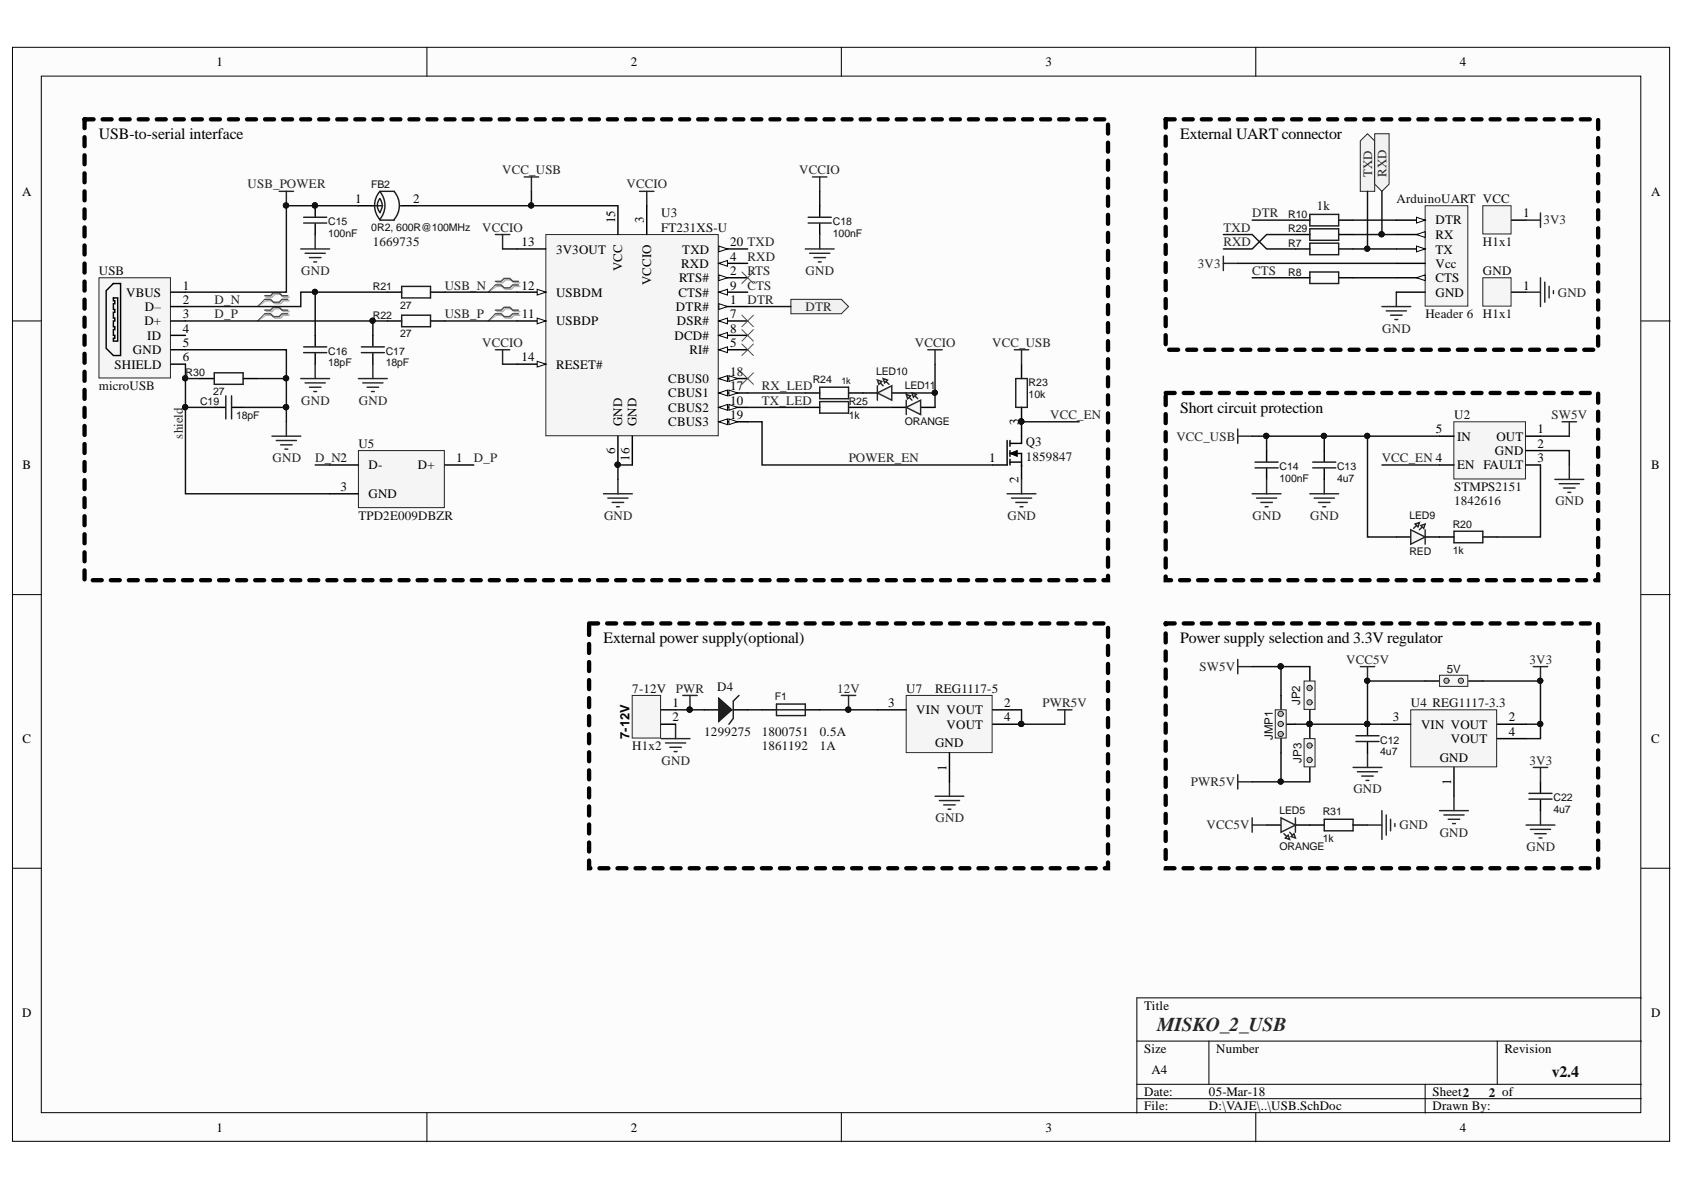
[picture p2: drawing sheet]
<svg xmlns="http://www.w3.org/2000/svg" width="297mm" height="210mm" viewBox="0 0 297 210" stroke-linecap="round" stroke-linejoin="round" font-family="sans-serif">
<defs><g id="words">
<text font-size="3.5" fill="#262626" x="204.1" y="181.9">MISKO_2_USB</text>
<g font-size="2.8">
<text x="17.4" y="24.5">USB-to-serial interface</text>
<text x="208.2" y="24.5">External UART connector</text>
<text x="208.2" y="72.8">Short circuit protection</text>
<text x="106.5" y="113.4">External power supply(optional)</text>
<text x="208.2" y="113.4">Power supply selection and 3.3V regulator</text>
</g>
<text font-size="2.8" fill="#0e0e0e" x="273.8" y="189.9">v2.4</text>
<g font-size="2.3">
<text x="38.2" y="11.7">1</text>
<text x="111.3" y="11.7">2</text>
<text x="184.4" y="11.7">3</text>
<text x="257.5" y="11.7">4</text>
<text x="3.9" y="34.5">A</text>
<text x="62.6" y="35.8">1</text>
<text x="72.9" y="35.8">2</text>
<text x="291.3" y="34.5">A</text>
<text x="108.5" y="39.3" transform="rotate(-90 108.5 39.3)">15</text>
<text x="113.6" y="39.3" transform="rotate(-90 113.6 39.3)">3</text>
<text x="253.2" y="39.6">DTR</text>
<text x="268.7" y="38.3">1</text>
<text x="92" y="43.5">13</text>
<text x="98.1" y="44.7">3V3OUT</text>
<text x="109.8" y="47.9" transform="rotate(-90 109.8 47.9)">VCC</text>
<text x="120.2" y="47.3">RXD</text>
<text x="120.3" y="44.7">TXD</text>
<text x="128.8" y="43.5">20 TXD</text>
<text x="128.8" y="46">4</text>
<text x="253.2" y="47.3">Vcc</text>
<text x="253.2" y="44.7">TX</text>
<text x="253.2" y="42.1">RX</text>
<text x="22.3" y="52.3">VBUS</text>
<text x="32.2" y="51.1">1</text>
<text x="32.2" y="53.6">2</text>
<text x="92" y="51.1">12</text>
<text x="98.1" y="52.3">USBDM</text>
<text x="114.8" y="50.3" transform="rotate(-90 114.8 50.3)">VCCIO</text>
<text x="119.7" y="52.3">CTS#</text>
<text x="119.8" y="49.8">RTS#</text>
<text x="128.8" y="48.5">2</text>
<text x="128.8" y="51.1">9</text>
<text x="128.8" y="53.6">1</text>
<text x="253.2" y="52.3">GND</text>
<text x="253.2" y="49.8">CTS</text>
<text x="268.7" y="51.1">1</text>
<text x="25.5" y="57.4">D+</text>
<text x="25.6" y="54.9">D–</text>
<text x="26" y="59.9">ID</text>
<text x="32.2" y="56.1">3</text>
<text x="32.2" y="58.7">4</text>
<text x="92.1" y="56.1">11</text>
<text x="98.1" y="57.4">USBDP</text>
<text x="119" y="59.9">DCD#</text>
<text x="119.2" y="54.9">DTR#</text>
<text x="119.4" y="57.4">DSR#</text>
<text x="128.8" y="56.1">7</text>
<text x="128.8" y="58.7">8</text>
<text x="20.2" y="65">SHIELD</text>
<text x="23.4" y="62.5">GND</text>
<text x="32.2" y="61.2">5</text>
<text x="32.2" y="63.8">6</text>
<text x="92" y="63.8">14</text>
<text x="98.1" y="65">RESET#</text>
<text x="121.6" y="62.5">RI#</text>
<text x="128.8" y="61.2">5</text>
<text x="117.9" y="67.6">CBUS0</text>
<text x="117.9" y="70.1">CBUS1</text>
<text x="128.8" y="66.3">18</text>
<text x="128.8" y="68.8">17</text>
<text x="128.8" y="71.4">10</text>
<text x="109.8" y="75.2" transform="rotate(-90 109.8 75.2)">GND</text>
<text x="112.3" y="75.2" transform="rotate(-90 112.3 75.2)">GND</text>
<text x="117.9" y="72.6">CBUS2</text>
<text x="117.9" y="75.2">CBUS3</text>
<text x="128.8" y="73.9">19</text>
<text x="179.7" y="74.9" transform="rotate(-90 179.7 74.9)">3</text>
<text x="253.3" y="76.4">5</text>
<text x="257" y="77.7">IN</text>
<text x="263.9" y="77.7">OUT</text>
<text x="271.2" y="76.4">1</text>
<text x="4" y="82.8">B</text>
<text x="65" y="82.8">D-</text>
<text x="73.7" y="82.8">D+</text>
<text x="80.5" y="81.5">1</text>
<text x="108.5" y="80.2" transform="rotate(-90 108.5 80.2)">6</text>
<text x="111" y="81.3" transform="rotate(-90 111 81.3)">16</text>
<text x="174.5" y="81.5">1</text>
<text x="257" y="82.8">EN FAULT</text>
<text x="263.7" y="80.2">GND</text>
<text x="271.2" y="81.5">3</text>
<text x="271.2" y="79">2</text>
<text x="291.3" y="82.8">B</text>
<text x="60.1" y="86.6">3</text>
<text x="65" y="87.9">GND</text>
<text x="179.7" y="85.2" transform="rotate(-90 179.7 85.2)">2</text>
<text x="118.6" y="124.7">1</text>
<text x="156.6" y="124.7">3</text>
<text x="161.6" y="126">VIN VOUT</text>
<text x="177.1" y="124.7">2</text>
<text x="4" y="131.1">C</text>
<text x="111" y="130.3" transform="rotate(-90 111 130.3)">7-12V</text>
<text x="118.6" y="127.3">2</text>
<text x="164.9" y="131.8">GND</text>
<text x="167" y="128.5">VOUT</text>
<text x="177.1" y="127.3">4</text>
<text x="245.7" y="127.3">3</text>
<text x="250.7" y="128.5">VIN VOUT</text>
<text x="255.9" y="131.1">VOUT</text>
<text x="266.1" y="127.3">2</text>
<text x="266.1" y="129.8">4</text>
<text x="291.3" y="131.1">C</text>
<text x="167" y="136" transform="rotate(-90 167 136)">1</text>
<text x="254" y="134.4">GND</text>
<text x="256" y="138.5" transform="rotate(-90 256 138.5)">1</text>
<text x="3.9" y="179.3">D</text>
<text x="201.8" y="178.1">Title</text>
<text x="291.3" y="179.3">D</text>
<text x="201.8" y="185.7">Size</text>
<text x="214.5" y="185.7">Number</text>
<text x="265.4" y="185.7">Revision</text>
<text x="203.1" y="189.5">A4</text>
<text x="201.8" y="193.3">Date:</text>
<text x="201.8" y="195.8">File:</text>
<text x="213.2" y="193.3">05-Mar-18</text>
<text x="213.2" y="195.8">D:\VAJE\..\USB.SchDoc</text>
<text x="252.7" y="193.3">Sheet2</text>
<text x="252.7" y="195.8">Drawn By:</text>
<text x="38.2" y="199.6">1</text>
<text x="111.3" y="199.6">2</text>
<text x="184.4" y="199.6">3</text>
<text x="257.5" y="199.6">4</text>
</g>
<g font-size="2.3" fill="#262626">
<text x="43.7" y="33.2">USB_POWER</text>
<text x="88.6" y="30.7">VCC_USB</text>
<text x="110.5" y="33.2">VCCIO</text>
<text x="141" y="30.7">VCCIO</text>
<text x="242" y="31.2" transform="rotate(-90 242 31.2)">TXD</text>
<text x="244.6" y="31.2" transform="rotate(-90 244.6 31.2)">RXD</text>
<text x="85" y="40.8">VCCIO</text>
<text x="215.8" y="40.8">TXD</text>
<text x="220.9" y="38.3">DTR</text>
<text x="272.2" y="39.6">3V3</text>
<text x="131.8" y="46">RXD</text>
<text x="211.3" y="47.3">3V3</text>
<text x="215.8" y="43.5">RXD</text>
<text x="37.8" y="53.6">D_N</text>
<text x="53.1" y="48.5">GND</text>
<text x="78.4" y="51.1">USB_N</text>
<text x="131.8" y="53.6">DTR</text>
<text x="131.8" y="51.1">CTS</text>
<text x="131.8" y="48.5">RTS</text>
<text x="142.1" y="48.5">GND</text>
<text x="220.9" y="48.5">CTS</text>
<text x="274.8" y="52.3">GND</text>
<text x="37.8" y="56.1">D_P</text>
<text x="78.4" y="56.1">USB_P</text>
<text x="142.1" y="54.9">DTR</text>
<text x="243.8" y="58.7">GND</text>
<text x="85" y="61.2">VCCIO</text>
<text x="161.4" y="61.2">VCCIO</text>
<text x="175" y="61.2">VCC_USB</text>
<text x="53.1" y="71.4">GND</text>
<text x="63.3" y="71.4">GND</text>
<text x="134.4" y="68.8">RX_LED</text>
<text x="134.4" y="71.4">TX_LED</text>
<text x="32.2" y="77.4" transform="rotate(-90 32.2 77.4)">shield</text>
<text x="185.2" y="73.9">VCC_EN</text>
<text x="207.5" y="77.7">VCC_USB</text>
<text x="273.7" y="73.9">SW5V</text>
<text x="48.1" y="81.5">GND</text>
<text x="55.6" y="81.5">D_N2</text>
<text x="83.6" y="81.5">D_P</text>
<text x="149.7" y="81.5">POWER_EN</text>
<text x="243.7" y="81.5">VCC_EN 4</text>
<text x="274.3" y="89.1">GND</text>
<text x="106.5" y="91.7">GND</text>
<text x="177.7" y="91.7">GND</text>
<text x="220.9" y="91.7">GND</text>
<text x="231.1" y="91.7">GND</text>
<text x="211.6" y="118.4">SW5V</text>
<text x="237.5" y="117.1">VCC5V</text>
<text x="269.8" y="117.1">3V3</text>
<text x="119.2" y="122.2">PWR</text>
<text x="147.7" y="122.2">12V</text>
<text x="183.9" y="124.7">PWR5V</text>
<text x="116.7" y="134.9">GND</text>
<text x="269.8" y="134.9">3V3</text>
<text x="210" y="138.7">PWR5V</text>
<text x="238.7" y="139.9">GND</text>
<text x="165" y="145">GND</text>
<text x="212.8" y="146.3">VCC5V</text>
<text x="246.8" y="146.3">GND</text>
<text x="254" y="147.6">GND</text>
<text x="269.3" y="150.1">GND</text>
</g>
<g font-size="2.3" fill="#0e0e0e">
<text x="246.3" y="35.8">ArduinoUART VCC</text>
<text x="116.6" y="38.3">U3</text>
<text x="116.6" y="40.8">FT231XS-U</text>
<text x="232.3" y="37">1k</text>
<text x="65.8" y="43.5">1669735</text>
<text x="261.6" y="43.5">H1x1</text>
<text x="17.4" y="48.5">USB</text>
<text x="261.6" y="48.5">GND</text>
<text x="251.4" y="56.1">Header 6</text>
<text x="261.6" y="56.1">H1x1</text>
<text x="17.4" y="68.8">microUSB</text>
<text x="256.5" y="73.9">U2</text>
<text x="63.2" y="79">U5</text>
<text x="180.9" y="81.3">1859847</text>
<text x="180.9" y="78.7">Q3</text>
<text x="256.5" y="89.1">1842616</text>
<text x="256.5" y="86.6">STMPS2151</text>
<text x="63.2" y="91.7">TPD2E009DBZR</text>
<text x="111.5" y="122.2">7-12V</text>
<text x="126.5" y="121.9">D4</text>
<text x="159.9" y="122.2">U7</text>
<text x="164.9" y="122.2">REG1117-5</text>
<text x="248.9" y="124.7">U4 REG1117-3.3</text>
<text x="124.2" y="129.8">1299275</text>
<text x="134.4" y="129.8">1800751</text>
<text x="144.6" y="129.8">0.5A</text>
<text x="111.5" y="132.3">H1x2</text>
<text x="134.4" y="132.3">1861192</text>
<text x="144.6" y="132.3">1A</text>
<text x="262.6" y="193.6">2 of</text>
</g>
<g font-size="2" fill="#0e0e0e">
<text x="255.2" y="118.6">5V</text>
<text x="229.3" y="124.4" transform="rotate(-90 229.3 124.4)">JP2</text>
<text x="224.5" y="130.6" transform="rotate(-90 224.5 130.6)">JMP1</text>
<text x="229.6" y="134.5" transform="rotate(-90 229.6 134.5)">JP3</text>
</g>
<g font-size="1.9" fill="#0e0e0e">
<text x="65.5" y="33.1">FB2</text>
<text x="57.9" y="41.8">100nF</text>
<text x="57.9" y="39.7">C15</text>
<text x="65.5" y="40.8">0R2, 600R@100MHz</text>
<text x="146.9" y="41.8">100nF</text>
<text x="146.9" y="39.7">C18</text>
<text x="227.2" y="41">R29</text>
<text x="227.2" y="38.5">R10</text>
<text x="227.2" y="43.5">R7</text>
<text x="65.8" y="51.2">R21</text>
<text x="227.2" y="48.6">R8</text>
<text x="65.8" y="56.2">R22</text>
<text x="70.6" y="54.5">27</text>
<text x="70.6" y="59.5">27</text>
<text x="57.9" y="64.6">18pF</text>
<text x="57.9" y="62.6">C16</text>
<text x="68" y="64.6">18pF</text>
<text x="68" y="62.6">C17</text>
<text x="32.7" y="66.4">R30</text>
<text x="35.3" y="71.4">C19</text>
<text x="37.6" y="69.7">27</text>
<text x="143.4" y="67.6">R24</text>
<text x="149.7" y="71.4">R25</text>
<text x="154.5" y="66.1">LED10</text>
<text x="159.6" y="68.7">LED11</text>
<text x="181.4" y="70.2">10k</text>
<text x="181.4" y="68.1">R23</text>
<text x="41.6" y="74">18pF</text>
<text x="149.7" y="74">1k</text>
<text x="159.6" y="75">ORANGE</text>
<text x="225.7" y="82.9">C14</text>
<text x="235.8" y="82.9">C13</text>
<text x="225.7" y="85">100nF</text>
<text x="235.8" y="85">4u7</text>
<text x="248.6" y="91.6">LED9</text>
<text x="256.2" y="93.1">R20</text>
<text x="248.6" y="97.9">RED</text>
<text x="256.2" y="97.7">1k</text>
<text x="136.7" y="123.5">F1</text>
<text x="243.5" y="131.1">C12</text>
<text x="243.5" y="133.2">4u7</text>
<text x="225.7" y="143.6">LED5</text>
<text x="233.3" y="143.8">R31</text>
<text x="274" y="143.3">4u7</text>
<text x="274" y="141.3">C22</text>
<text x="233.3" y="148.5">1k</text>
<text x="225.7" y="150">ORANGE</text>
</g>
<text font-size="1.6" fill="#0e0e0e" x="148.4" y="67.7">1k</text>
</g></defs>
<g fill="#fcfcfc" stroke="#000" stroke-width=".18">
<path d="M2.2 8.3h292.3v193h-292.3z"/>
<path d="M7.3 13.4h282.1v182.9h-282.1z"/>
</g>
<g fill="none" stroke="#000" stroke-width=".18">
<path d="M75.3 8.3v5.1M148.4 8.3v5.1M221.5 8.3v5.1M2.2 56.6h5.1M289.5 56.6h5.1M178.2 80l1.2-.5v1zM2.2 104.9h5.1M289.5 104.9h5.1M2.2 153.2h5.1M289.5 153.2h5.1M289.5 176h-89v20.3M75.3 196.3v5.1"/>
<path d="M148.4 196.3v5.1M200.5 183.6h89M200.5 191.3h89M200.5 193.8h89M213.2 183.6v7.7M221.5 196.3v5.1M251.4 191.3v5M264.1 183.6v7.7"/>
</g>
<path d="M48 76.9h5.1M48.7 77.7h3.6M49.5 78.5h2M50.3 79.2h.5M50.5 74.4v2.5" fill="none" stroke="#262626" stroke-width=".25"/>
<path d="M177.6 77.7v4.3h-2.5M178.2 80h2v2.3M178.2 77.7v1M178.2 79.5v1M180.2 74.4v3.8h-2M178.2 81v1M178.2 81.5h2M180.2 82v2.6" fill="none" stroke="#000" stroke-width=".25"/>
<circle cx="180.1" cy="74.3" r=".46" fill="#0e0e0e" stroke="#0e0e0e" stroke-width=".18"/>
<path d="M178.2 80l1.2-.5v1z" fill="#000"/>
<path d="M256.4 74.4h12.7v10.1h-12.7z" fill="#f5f5f5" stroke="#262626" stroke-width=".18"/>
<path d="M253.9 76.9h2.6M269.2 76.9h2.5M269.2 79.5h2.5M253.9 82h2.6M269.2 82h2.5" fill="none" stroke="#000" stroke-width=".25"/>
<g fill="#f0f0f0" stroke="#262626" stroke-width=".18">
<path d="M239.9 24.9l1.3-1.3 1.3 1.3v8.9h-2.6z" fill-rule="evenodd"/>
<path d="M242.5 23.6h2.5v8.9l-1.2 1.3-1.3-1.3z" fill-rule="evenodd"/>
</g>
<path d="M142 69.3h2.6M142 71.9h2.6M149.7 69.3h5.1M149.7 71.9h2.5M157.3 69.3h2.5" fill="none" stroke="#000" stroke-width=".25"/>
<path d="M144.6 68.3h5.1v2h-5.1zM144.6 70.8h5.1v2.1h-5.1z" fill="none" stroke="#1c1c1c" stroke-width=".25"/>
<path d="M155 67.3l.8 .7" fill="none" stroke="#262626" stroke-width=".25"/>
<path d="M154.8 67l.7 .3-.5 .5z" fill="#f5f5f5"/>
<path d="M154.8 67l.7 .3-.5 .5zM156 67l.8 .8" fill="none" stroke="#262626" stroke-width=".25"/>
<path d="M155.8 66.8l.7 .2-.5 .5z" fill="#f5f5f5"/>
<path d="M154.8 68v2.6M155.8 66.8l.7 .2-.5 .5z" fill="none" stroke="#262626" stroke-width=".25"/>
<path d="M154.8 69.3l2.5-1.3v2.6z" fill="#f5f5f5"/>
<path d="M154.8 69.3l2.5-1.3v2.6zM160.1 69.8l.8 .8" fill="none" stroke="#262626" stroke-width=".25"/>
<path d="M157.3 71.9h2.5M162.4 71.9h2.5" fill="none" stroke="#000" stroke-width=".25"/>
<path d="M159.8 69.6l.8 .2-.5 .5z" fill="#f5f5f5"/>
<path d="M159.8 69.6l.8 .2-.5 .5zM161.1 69.6l.8 .7" fill="none" stroke="#262626" stroke-width=".25"/>
<path d="M160.9 69.3l.7 .3-.5 .5z" fill="#f5f5f5"/>
<path d="M159.8 70.6v2.5M160.9 69.3l.7 .3-.5 .5z" fill="none" stroke="#262626" stroke-width=".25"/>
<path d="M159.8 71.9l2.6-1.3v2.5z" fill="#f5f5f5"/>
<g fill="none" stroke="#262626" stroke-width=".25">
<path d="M49.2 33.8h2.6M50.5 33.8v2.5M92.5 31.2h2.5M93.7 31.2v2.6M53.1 43.9h5M53.8 44.7h3.6M54.6 45.4h2M55.3 46.2h.6M55.6 41.4v2.5M87.4 41.4h2.5M88.7 41.4v2.5M159.8 71.9l2.6-1.3v2.5z"/>
<path d="M177.6 87.1h5.1M178.4 87.9h3.6M179.2 88.6h2M179.9 89.4h.5M180.2 84.6v2.5M220.9 87.1h5.1M221.6 87.9h3.6M222.4 88.6h2M223.2 89.4h.5M223.4 84.6v2.5M251.1 92.7l-.7 .8M274.3 84.6h5.1"/>
<path d="M275 85.3h3.6M275.8 86.1h2M276.6 86.8h.5M276.8 82v2.6"/>
</g>
<path d="M55.6 36.3v1.9M55.6 39.5v1.9M63.2 36.3h2.6M70.9 36.3h2.5M180.2 64.2v2.6M180.2 71.9v2.5M223.4 79.5v1.9M223.4 82.7v1.9M246.3 94.7h2.5M251.4 94.7h5.1M261.6 94.7h2.5" fill="none" stroke="#000" stroke-width=".25"/>
<g fill="none" stroke="#1c1c1c" stroke-width=".25">
<path d="M53.6 39.3h4M53.6 38.3h4M65.8 36.3h1.7M67 35.1a1.84 1.84 0 0 1-.1 2.4M67 33.8a3.8 3.8 0 0 1-.1 4.9M67 35a1.85 1.85 0 0 0 .1 2.5M67 38.8h2.6M69.5 33.8a3.7 3.7 0 0 1 0 4.9M69.6 33.8l-2.6-.1a3.8 3.8 0 0 0 .1 5.1M70.6 36.3h.3M179.2 66.8h2v5.1h-2zM221.4 82.5h4"/>
<path d="M221.4 81.5h4M256.5 93.7h5.1v2h-5.1z"/>
</g>
<g fill="#0e0e0e" stroke="#0e0e0e" stroke-width=".18">
<circle cx="55.5" cy="36.2" r=".46"/>
<circle cx="180.1" cy="74.3" r=".46"/>
<circle cx="50.5" cy="36.2" r=".46"/>
</g>
<path d="M250.6 92.7l.8-.3-.3 .8z" fill="#f5f5f5"/>
<path d="M250.1 92.4l-.8 .8M250.6 92.7l.8-.3-.3 .8z" fill="none" stroke="#262626" stroke-width=".25"/>
<path d="M249.6 92.4l.8-.2-.3 .7z" fill="#f5f5f5"/>
<path d="M249.6 92.4l.8-.2-.3 .7zM251.4 93.5v2.5" fill="none" stroke="#262626" stroke-width=".25"/>
<path d="M248.8 93.5l2.6 1.2-2.6 1.3z" fill="#f5f5f5"/>
<g fill="none" stroke="#262626" stroke-width=".25">
<path d="M112.8 33.8h2.5M114.1 33.8v2.5M143.3 31.2h2.6M144.6 31.2v2.6M142 43.9h5.1M142.8 44.7h3.6M143.6 45.4h2M144.3 46.2h.5M144.6 41.4v2.5M53.1 66.8h5M53.8 67.5h3.6M54.6 68.3h2"/>
<path d="M55.3 69.1h.6M55.6 64.2v2.6M63.2 66.8h5.1M64 67.5h3.5M64.7 68.3h2.1M65.5 69.1h.5M65.8 64.2v2.6M87.4 61.7h2.5M88.7 61.7v2.5M163.7 61.7h2.5M164.9 61.7v2.5M106.4 87.1h5.1"/>
<path d="M107.2 87.9h3.6M108 88.6h2M108.7 89.4h.5M109 84.6v2.5M248.8 93.5l2.6 1.2-2.6 1.3zM238.7 135.4h5.1M239.4 136.1h3.6M240.2 136.9h2M241 137.7h.5M241.2 132.8v2.6"/>
</g>
<path d="M144.6 36.3v1.9M144.6 39.5v1.9M55.6 59.2v1.9M65.8 59.2v1.9M68.3 51.5h2.6M68.3 56.6h2.6M75.9 51.5h2.6M75.9 56.6h2.6M55.6 62.3v1.9M65.8 62.3v1.9" fill="none" stroke="#000" stroke-width=".25"/>
<path d="M142.6 39.3h4M142.6 38.3h4M70.9 50.5h5v2h-5zM70.9 55.6h5v2h-5zM53.6 62.2h4M53.6 61.2h4M63.7 62.2h4.1M63.7 61.2h4.1" fill="none" stroke="#1c1c1c" stroke-width=".25"/>
<path d="M96.3 41.4h30.4v35.5h-30.4z" fill="#f5f5f5" stroke="#262626" stroke-width=".18"/>
<path d="M109 36.3v5.1M114.1 36.3v5.1M91.2 43.9h5.1M91.2 56.6h5.1M109 76.9v5.1M111.5 76.9v5.1" fill="none" stroke="#000" stroke-width=".25"/>
<circle cx="108.9" cy="82" r=".46" fill="#0e0e0e" stroke="#0e0e0e" stroke-width=".18"/>
<path d="M94.8 56.1l1.5 .5-1.5 .5z" fill="#fcfcfc"/>
<path d="M94.8 56.1l1.5 .5-1.5 .5z" fill="none" stroke="#000" stroke-width=".18"/>
<path d="M91.2 64.2h5.1" fill="none" stroke="#000" stroke-width=".25"/>
<path d="M94.8 63.7l1.5 .5-1.5 .5z" fill="#fcfcfc"/>
<path d="M94.8 63.7l1.5 .5-1.5 .5z" fill="none" stroke="#000" stroke-width=".18"/>
<path d="M126.8 43.9h5.1" fill="none" stroke="#000" stroke-width=".25"/>
<path d="M126.8 43.4l1.5 .5-1.5 .5z" fill="#fcfcfc"/>
<path d="M126.8 43.4l1.5 .5-1.5 .5z" fill="none" stroke="#000" stroke-width=".18"/>
<path d="M126.8 46.5h5.1" fill="none" stroke="#000" stroke-width=".25"/>
<path d="M126.8 46.5l1.5-.6v1.1z" fill="#fcfcfc"/>
<path d="M126.8 46.5l1.5-.6v1.1z" fill="none" stroke="#000" stroke-width=".18"/>
<path d="M126.8 49h5.1" fill="none" stroke="#000" stroke-width=".25"/>
<path d="M126.8 48.5l1.5 .5-1.5 .5z" fill="#fcfcfc"/>
<path d="M126.8 48.5l1.5 .5-1.5 .5z" fill="none" stroke="#000" stroke-width=".18"/>
<path d="M126.8 51.5h5.1" fill="none" stroke="#000" stroke-width=".25"/>
<path d="M126.8 51.5l1.5-.5v1z" fill="#fcfcfc"/>
<path d="M126.8 51.5l1.5-.5v1z" fill="none" stroke="#000" stroke-width=".18"/>
<path d="M126.8 54.1h5.1" fill="none" stroke="#000" stroke-width=".25"/>
<path d="M126.8 53.6l1.5 .5-1.5 .5z" fill="#fcfcfc"/>
<path d="M126.8 53.6l1.5 .5-1.5 .5z" fill="none" stroke="#000" stroke-width=".18"/>
<path d="M126.8 56.6h5.1" fill="none" stroke="#000" stroke-width=".25"/>
<path d="M126.8 56.6l1.5-.5v1z" fill="#fcfcfc"/>
<path d="M126.8 56.6l1.5-.5v1z" fill="none" stroke="#000" stroke-width=".18"/>
<path d="M126.8 59.2h5.1" fill="none" stroke="#000" stroke-width=".25"/>
<path d="M126.8 59.2l1.5-.6v1.1z" fill="#fcfcfc"/>
<path d="M126.8 59.2l1.5-.6v1.1z" fill="none" stroke="#000" stroke-width=".18"/>
<path d="M126.8 61.7h5.1" fill="none" stroke="#000" stroke-width=".25"/>
<path d="M126.8 61.7l1.5-.5v1z" fill="#fcfcfc"/>
<path d="M126.8 61.7l1.5-.5v1z" fill="none" stroke="#000" stroke-width=".18"/>
<path d="M126.8 66.8h5.1" fill="none" stroke="#000" stroke-width=".25"/>
<path d="M126.8 66.8l1.5-.5v1z" fill="#fcfcfc"/>
<path d="M126.8 66.8l1.5-.5v1z" fill="none" stroke="#000" stroke-width=".18"/>
<path d="M128.6 66.3l1.5 .5-1.5 .5z" fill="#fcfcfc"/>
<path d="M128.6 66.3l1.5 .5-1.5 .5z" fill="none" stroke="#000" stroke-width=".18"/>
<path d="M126.8 69.3h5.1" fill="none" stroke="#000" stroke-width=".25"/>
<path d="M126.8 69.3l1.5-.5v1z" fill="#fcfcfc"/>
<path d="M126.8 69.3l1.5-.5v1z" fill="none" stroke="#000" stroke-width=".18"/>
<path d="M128.6 68.8l1.5 .5-1.5 .5z" fill="#fcfcfc"/>
<path d="M128.6 68.8l1.5 .5-1.5 .5z" fill="none" stroke="#000" stroke-width=".18"/>
<path d="M126.8 71.9h5.1" fill="none" stroke="#000" stroke-width=".25"/>
<path d="M126.8 71.9l1.5-.6v1.1z" fill="#fcfcfc"/>
<path d="M126.8 71.9l1.5-.6v1.1z" fill="none" stroke="#000" stroke-width=".18"/>
<path d="M128.6 71.3l1.5 .6-1.5 .5z" fill="#fcfcfc"/>
<path d="M128.6 71.3l1.5 .6-1.5 .5z" fill="none" stroke="#000" stroke-width=".18"/>
<path d="M126.8 74.4h5.1" fill="none" stroke="#000" stroke-width=".25"/>
<path d="M126.8 74.4l1.5-.5v1z" fill="#fcfcfc"/>
<path d="M126.8 74.4l1.5-.5v1z" fill="none" stroke="#000" stroke-width=".18"/>
<path d="M128.6 73.9l1.5 .5-1.5 .5z" fill="#fcfcfc"/>
<path d="M128.6 73.9l1.5 .5-1.5 .5z" fill="none" stroke="#000" stroke-width=".18"/>
<path d="M91.2 51.5h5.1" fill="none" stroke="#000" stroke-width=".25"/>
<path d="M94.8 51l1.5 .5-1.5 .5z" fill="#fcfcfc"/>
<path d="M94.8 51l1.5 .5-1.5 .5z" fill="none" stroke="#000" stroke-width=".18"/>
<circle cx="108.9" cy="82" r=".46" fill="#0e0e0e" stroke="#0e0e0e" stroke-width=".18"/>
<path d="M139.5 52.8h8.9l1.3 1.3-1.3 1.2h-8.9z" fill-rule="evenodd" fill="#f0f0f0" stroke="#262626" stroke-width=".18"/>
<path d="M130.9 58.1l2 2.1M130.9 55.6l2 2M130.9 48l2 2M132.9 58.1l-2 2.1M132.9 55.6l-2 2M132.9 48l-2 2M130.9 60.7l2 2M130.9 65.8l2 2M132.9 60.7l-2 2M132.9 65.8l-2 2" fill="none" stroke="#4c4c4c" stroke-width=".18"/>
<path d="M228.5 38.8h2.5M236.1 38.8h2.6M228.5 41.4h2.5M228.5 43.9h2.5M228.5 49h2.5M236.1 41.4h2.6M236.1 43.9h2.6M236.1 49h2.6M35.3 66.8h2.5M37.8 71.9h1.9M41 71.9h1.9M42.9 66.8h2.5" fill="none" stroke="#000" stroke-width=".25"/>
<path d="M231 37.8h5.1v2h-5.1zM231 40.4h5.1v2h-5.1zM231 42.9h5.1v2h-5.1zM231 48h5.1v2h-5.1zM37.8 65.8h5.1v2h-5.1zM39.8 69.8v4.1M40.8 69.8v4.1" fill="none" stroke="#1c1c1c" stroke-width=".25"/>
<path d="M215.8 45.2v2.5M215.8 46.5h2.5M243.8 54.1h5M244.5 54.8h3.6M245.3 55.6h2M246 56.4h.6M246.3 51.5v2.6" fill="none" stroke="#262626" stroke-width=".25"/>
<path d="M248.8 125.2h15.2v10.1h-15.2z" fill="#f5f5f5" stroke="#262626" stroke-width=".18"/>
<path d="M243.8 127.7h5M256.5 135.4v5M264.1 127.7h5.1M264.1 130.3h5.1" fill="none" stroke="#000" stroke-width=".25"/>
<g fill="none" stroke="#262626" stroke-width=".25">
<path d="M270.5 117.6h2.5M271.7 117.6v2.5M116.6 130.3h5.1M117.4 131h3.5M118.1 131.8h2.1M118.9 132.6h.5M119.2 127.7v2.6M120.4 122.7h2.6M121.7 122.7v2.5M253.9 143h5.1M254.7 143.8h3.5M255.4 144.5h2.1"/>
<path d="M256.2 145.3h.5M256.5 140.4v2.6"/>
</g>
<g fill="#0e0e0e" stroke="#0e0e0e" stroke-width=".18">
<circle cx="271.7" cy="120.1" r=".46"/>
<circle cx="121.6" cy="125.2" r=".47"/>
</g>
<path d="M111.5 122.7h5v7.5h-5z" fill="#f5f5f5" stroke="#262626" stroke-width=".18"/>
<path d="M116.6 125.2h2.6M116.6 127.7h2.6" fill="none" stroke="#000" stroke-width=".25"/>
<path d="M251.4 36.3h7.5v17.7h-7.5z" fill="#f5f5f5" stroke="#262626" stroke-width=".18"/>
<path d="M246.3 51.5h5.1M246.3 49h5.1" fill="none" stroke="#000" stroke-width=".25"/>
<path d="M249.9 49l1.5-.5v1z" fill="#fcfcfc"/>
<path d="M249.9 49l1.5-.5v1z" fill="none" stroke="#000" stroke-width=".18"/>
<path d="M246.3 46.5h5.1M246.3 43.9h5.1" fill="none" stroke="#000" stroke-width=".25"/>
<path d="M249.9 43.4l1.5 .5-1.5 .5z" fill="#fcfcfc"/>
<path d="M249.9 43.4l1.5 .5-1.5 .5z" fill="none" stroke="#000" stroke-width=".18"/>
<path d="M246.3 41.4h5.1" fill="none" stroke="#000" stroke-width=".25"/>
<path d="M249.9 41.4l1.5-.5v1z" fill="#fcfcfc"/>
<path d="M249.9 41.4l1.5-.5v1z" fill="none" stroke="#000" stroke-width=".18"/>
<path d="M246.3 38.8h5.1" fill="none" stroke="#000" stroke-width=".25"/>
<path d="M249.9 38.3l1.5 .5-1.5 .5z" fill="#fcfcfc"/>
<path d="M249.9 38.3l1.5 .5-1.5 .5z" fill="none" stroke="#000" stroke-width=".18"/>
<path d="M233.6 79.5v1.9M233.6 82.7v1.9M241.2 127.7v2M241.2 130.9v1.9" fill="none" stroke="#000" stroke-width=".25"/>
<circle cx="241.2" cy="127.7" r=".46" fill="#0e0e0e" stroke="#0e0e0e" stroke-width=".18"/>
<path d="M231.5 82.5h4.1M231.5 81.5h4.1M239.2 130.8h4M239.2 129.8h4" fill="none" stroke="#1c1c1c" stroke-width=".25"/>
<path d="M231 87.1h5.1M231.8 87.9h3.6M232.6 88.6h2M233.3 89.4h.5M233.6 84.6v2.5" fill="none" stroke="#262626" stroke-width=".25"/>
<path d="M17.5 49h12.6v17.7h-12.6z" fill="#f5f5f5" stroke="#262626" stroke-width=".18"/>
<path d="M18.7 51.3l1.3-1.3h1.3v12.7h-1.3l-1.3-1.3zM20 52.5h.8v7.7h-.8v-.5h.3v-.5h-.3v-1.1h.3v-.5h-.3v-1h.3v-.5h-.3v-1h.3v-.5h-.3v-1h.3v-.5h-.3zM30.2 51.5h2.5M30.2 54.1h2.5M30.2 56.6h2.5M30.2 59.2h2.5M30.2 61.7h2.5M30.2 64.2h2.5" fill="none" stroke="#000" stroke-width=".25"/>
<path d="M218.3 75.7v2.5M218.3 76.9h2.6M275.5 74.4h2.6M276.8 74.4v2.5M239.9 117.6h2.6M241.2 117.6v2.5" fill="none" stroke="#262626" stroke-width=".25"/>
<circle cx="241.2" cy="120.1" r=".46" fill="#0e0e0e" stroke="#0e0e0e" stroke-width=".18"/>
<path d="M63.2 79.5h15.2v10h-15.2z" fill="#f5f5f5" stroke="#262626" stroke-width=".18"/>
<path d="M58.1 82h5.1M58.1 87.1h5.1M78.5 82h5.1M134.4 125.2h2.6M142 125.2h2.6M226 122.7v2.5M226 130.3v2.5M226.6 127.7h1.9M271.7 137.9v1.9M271.7 141.1v1.9" fill="none" stroke="#000" stroke-width=".25"/>
<path d="M47 55h1l.5-.5h1l.5 .5h1M47 55.6h1l.5 .5h1l.5-.5h1M47 52.4h1l.5-.5h1l.5 .5h1M47 53.1h1l.5 .5h1l.5-.5h1M87.6 55h1.1l.5-.5h1l.5 .5h1M87.6 55.6h1.1l.5 .5h1l.5-.5h1M87.6 49.9h1.1l.5-.5h1l.5 .5h1M87.6 50.5h1.1l.5 .5h1l.5-.5h1" fill="none" stroke="#aeaeae" stroke-width=".25"/>
<path d="M47 55.6l-1.6 1M47 53.1l-1.6 1M87.6 55.6l-1.5 1M87.6 50.5l-1.5 1" fill="none" stroke="#aeaeae" stroke-width=".18"/>
<path d="M46.7 54.7h1l.5-.5h1l.5 .5h1.1M46.7 55.3h1l.5 .6h1l.5-.6h1.1M46.7 52.2h1l.5-.5h1l.5 .5h1.1M46.7 52.8h1l.5 .5h1l.5-.5h1.1M87.4 54.7h1l.5-.5h1l.5 .5h1M87.4 55.3h1l.5 .6h1l.5-.6h1M87.4 49.6h1l.5-.5h1l.5 .5h1M87.4 50.3h1l.5 .5h1l.5-.5h1" fill="none" stroke="#4c4c4c" stroke-width=".25"/>
<path d="M46.7 55.3l-1.3 1.3M46.7 52.8l-1.3 1.3M87.4 55.3l-1.3 1.3M87.4 50.3l-1.3 1.2" fill="none" stroke="#4c4c4c" stroke-width=".18"/>
<path d="M178.9 61.7h2.6M180.2 61.7v2.5M270.5 135.4h2.5M271.7 135.4v2.5M269.2 145.5h5.1M269.9 146.3h3.6M270.7 147.1h2M271.5 147.8h.5M271.7 143v2.5" fill="none" stroke="#262626" stroke-width=".25"/>
<path d="M137 124.2h5v2h-5zM137 125.2h5M269.7 139.9h4.1M269.7 141h4.1" fill="none" stroke="#1c1c1c" stroke-width=".25"/>
<path d="M224.9 125.2h2v5h-2z" fill="#f5f5f5" stroke="#262626" stroke-width=".18"/>
<g fill="#c0c0c0" stroke="#1c1c1c" stroke-width=".18">
<circle cx="225.9" cy="129.5" r=".46"/>
<circle cx="225.9" cy="125.9" r=".46"/>
<circle cx="225.9" cy="127.7" r=".46"/>
</g>
<path d="M167.5 137.9v2.5M218.3 136.6v2.6M218.3 137.9h2.6M164.9 140.4h5.1M165.7 141.2h3.6M166.5 142h2M167.2 142.7h.5" fill="none" stroke="#262626" stroke-width=".25"/>
<path d="M159.8 122.7h15.2v10.1h-15.2z" fill="#f5f5f5" stroke="#262626" stroke-width=".18"/>
<path d="M124.2 125.2h2.6M129.3 125.2h2.6M154.8 125.2h5M167.5 132.8v5.1M175.1 125.2h5.1M175.1 127.7h5.1" fill="none" stroke="#000" stroke-width=".25"/>
<g fill="#0e0e0e" stroke="#0e0e0e" stroke-width=".18">
<circle cx="180.1" cy="127.7" r=".46"/>
<circle cx="149.6" cy="125.2" r=".46"/>
</g>
<path d="M148.4 122.7h2.5M149.7 122.7v2.5" fill="none" stroke="#262626" stroke-width=".25"/>
<path d="M130.4 122.7l-1.1 1v3l-.7 1" fill="none" stroke="#1c1c1c" stroke-width=".25"/>
<path d="M126.8 123.2l2.3 2-2.3 2z" fill="#1c1c1c"/>
<path d="M126.8 123.2l2.3 2-2.3 2z" fill="none" stroke="#1c1c1c" stroke-width=".25"/>
<path d="M261.6 49h4.9v5h-4.9z" fill="#f5f5f5" stroke="#262626" stroke-width=".18"/>
<path d="M266.6 51.5h2.6" fill="none" stroke="#000" stroke-width=".25"/>
<path d="M261.6 36.3h4.9v5h-4.9z" fill="#f5f5f5" stroke="#262626" stroke-width=".18"/>
<path d="M266.6 38.8h2.6M231 117.6v2.5M231 125.2v2.5" fill="none" stroke="#000" stroke-width=".25"/>
<path d="M269.2 38.8h2.5M271.7 37.6v2.5M269.2 51.5h2.5M271.7 49v5.1M272.5 49.8v3.5M273.2 50.5v2M274 51.3v.5" fill="none" stroke="#262626" stroke-width=".25"/>
<circle cx="231" cy="127.7" r=".46" fill="#0e0e0e" stroke="#0e0e0e" stroke-width=".18"/>
<path d="M230 120.1h2v5h-2z" fill="#f5f5f5" stroke="#262626" stroke-width=".18"/>
<g fill="#c0c0c0" stroke="#1c1c1c" stroke-width=".18">
<circle cx="231" cy="123.9" r=".46"/>
<circle cx="231" cy="121.4" r=".46"/>
</g>
<circle cx="231" cy="127.7" r=".46" fill="#0e0e0e" stroke="#0e0e0e" stroke-width=".18"/>
<path d="M231 127.7v2.6M231 135.4v2.5" fill="none" stroke="#000" stroke-width=".25"/>
<path d="M230 130.3h2v5h-2z" fill="#f5f5f5" stroke="#262626" stroke-width=".18"/>
<g fill="#c0c0c0" stroke="#1c1c1c" stroke-width=".18">
<circle cx="231" cy="131.5" r=".46"/>
<circle cx="231" cy="134" r=".46"/>
</g>
<circle cx="231" cy="127.7" r=".46" fill="#0e0e0e" stroke="#0e0e0e" stroke-width=".18"/>
<path d="M218.3 116.3v2.6M218.3 117.6h2.6M186.5 125.2h2.6M187.8 125.2v2.5" fill="none" stroke="#262626" stroke-width=".25"/>
<path d="M14.9 21h180.5v81.3h-180.5v-81.3M205.6 21h76.3v40.7h-76.3v-40.7M205.6 69.3h76.3v33h-76.3v-33M103.9 110h91.5v43.2h-91.5v-43.2M205.6 110h76.3v43.2h-76.3v-43.2" fill="none" stroke="#000" stroke-width=".76" stroke-dasharray="1.6 1.6"/>
<path d="M251.4 120.1h2.5M259 120.1h2.6" fill="none" stroke="#000" stroke-width=".25"/>
<path d="M253.9 119.1h5v2h-5z" fill="#f5f5f5" stroke="#262626" stroke-width=".18"/>
<g fill="#c0c0c0" stroke="#1c1c1c" stroke-width=".18">
<circle cx="257.7" cy="120.1" r=".46"/>
<circle cx="255.1" cy="120.1" r=".46"/>
</g>
<path d="M223.4 145.5h2.6M228.5 145.5h5.1M238.7 145.5h2.5" fill="none" stroke="#000" stroke-width=".25"/>
<path d="M233.6 144.5h5.1v2h-5.1z" fill="none" stroke="#1c1c1c" stroke-width=".25"/>
<path d="M227.5 146.8l.7 .8" fill="none" stroke="#262626" stroke-width=".25"/>
<path d="M227.7 147.6l.5-.5 .3 .7z" fill="#f5f5f5"/>
<path d="M226.5 147.1l.7 .7M227.7 147.6l.5-.5 .3 .7z" fill="none" stroke="#262626" stroke-width=".25"/>
<path d="M226.7 147.8l.5-.5 .3 .8z" fill="#f5f5f5"/>
<path d="M226.7 147.8l.5-.5 .3 .8zM228.5 144.3v2.5" fill="none" stroke="#262626" stroke-width=".25"/>
<path d="M226 144.3l2.5 1.2-2.5 1.3z" fill="#f5f5f5"/>
<path d="M220.9 145.5h2.5M220.9 144.3v2.5M226 144.3l2.5 1.2-2.5 1.3zM241.2 145.5h2.6M243.8 143v5.1M244.5 143.8v3.5M245.3 144.5v2M246 145.3v.5" fill="none" stroke="#262626" stroke-width=".25"/>
<g fill="none" stroke="#0e0e0e" stroke-width=".25">
<path d="M63.2 36.3h-12.7v15.2h-17.8M73.4 36.3h35.6M93.7 33.8v2.5M144.6 33.8v2.5M220.9 38.8h7.6M238.7 38.8h7.6M241.2 33.8v10.1M243.8 33.8v7.6M32.7 56.6h35.6M55.6 51.5v7.7M65.8 56.6v2.6M68.3 51.5h-15.2v2.6h-20.4"/>
<path d="M78.5 51.5h12.7M78.5 56.6h12.7M88.7 43.9h2.5M131.9 54.1h7.6M215.8 41.4h5.1l2.5 2.5h5.1M218.3 46.5h28M220.9 49h7.6M228.5 41.4h-5.1l-2.5 2.5h-5.1M238.7 43.9h7.6M238.7 41.4h7.6M238.7 49h7.6M32.7 61.7h17.8v12.7"/>
<path d="M32.7 71.9v15.2h25.4M32.7 64.2v2.6M35.3 66.8h-2.6v5.1h5.1M42.9 71.9h7.6M45.4 66.8h5.1M88.7 64.2h2.5M131.9 74.4h2.5v7.6h40.7M131.9 71.9h10.1M131.9 69.3h10.1M152.2 71.9h5.1M159.8 69.3h5.1v2.6M164.9 64.2v5.1"/>
<path d="M180.2 74.4h10.2M220.9 76.9h33M223.4 76.9v2.6M233.6 76.9v2.6M241.2 76.9v17.8h5.1M271.7 79.5h5.1v2.5M271.7 76.9h5.1M55.6 82h2.5M111.5 82h-2.5v2.6M243.8 82h10.1M271.7 82v12.7h-7.6M220.9 117.6h5.1v5.1"/>
<path d="M226 117.6h5M119.2 125.2h5M131.9 125.2h2.5M144.6 125.2h10.2M180.2 125.2v2.5h7.6M220.9 137.9h5.1M226 132.8v5.1h5M228.5 127.7h15.3M251.4 120.1h-10.2v7.6M261.6 120.1h10.1v10.2h-2.5M269.2 127.7h2.5"/>
</g>
<g fill="#0e0e0e" stroke="#0e0e0e" stroke-width=".18">
<circle cx="233.5" cy="76.9" r=".46"/>
<circle cx="180.1" cy="74.3" r=".46"/>
<circle cx="55.5" cy="51.5" r=".46"/>
<circle cx="65.7" cy="56.6" r=".46"/>
<circle cx="108.9" cy="82" r=".46"/>
<circle cx="164.9" cy="69.3" r=".46"/>
<circle cx="50.5" cy="36.2" r=".46"/>
<circle cx="55.5" cy="36.2" r=".46"/>
<circle cx="32.7" cy="71.8" r=".46"/>
<circle cx="32.7" cy="66.7" r=".46"/>
<circle cx="50.4" cy="71.8" r=".47"/>
<circle cx="50.5" cy="66.7" r=".46"/>
<circle cx="223.4" cy="76.9" r=".46"/>
<circle cx="93.7" cy="36.2" r=".46"/>
<circle cx="241.2" cy="43.9" r=".46"/>
<circle cx="243.7" cy="41.3" r=".46"/>
<circle cx="121.6" cy="125.2" r=".47"/>
<circle cx="241.2" cy="127.7" r=".46"/>
<circle cx="231" cy="127.7" r=".46"/>
<circle cx="149.6" cy="125.2" r=".46"/>
<circle cx="241.2" cy="76.9" r=".46"/>
<circle cx="225.9" cy="117.5" r=".47"/>
<circle cx="225.9" cy="137.9" r=".46"/>
<circle cx="180.1" cy="127.7" r=".46"/>
<circle cx="241.2" cy="120.1" r=".46"/>
<circle cx="271.7" cy="127.7" r=".46"/>
<circle cx="271.7" cy="120.1" r=".46"/>
</g>
<use href="#words"/>
</svg>
